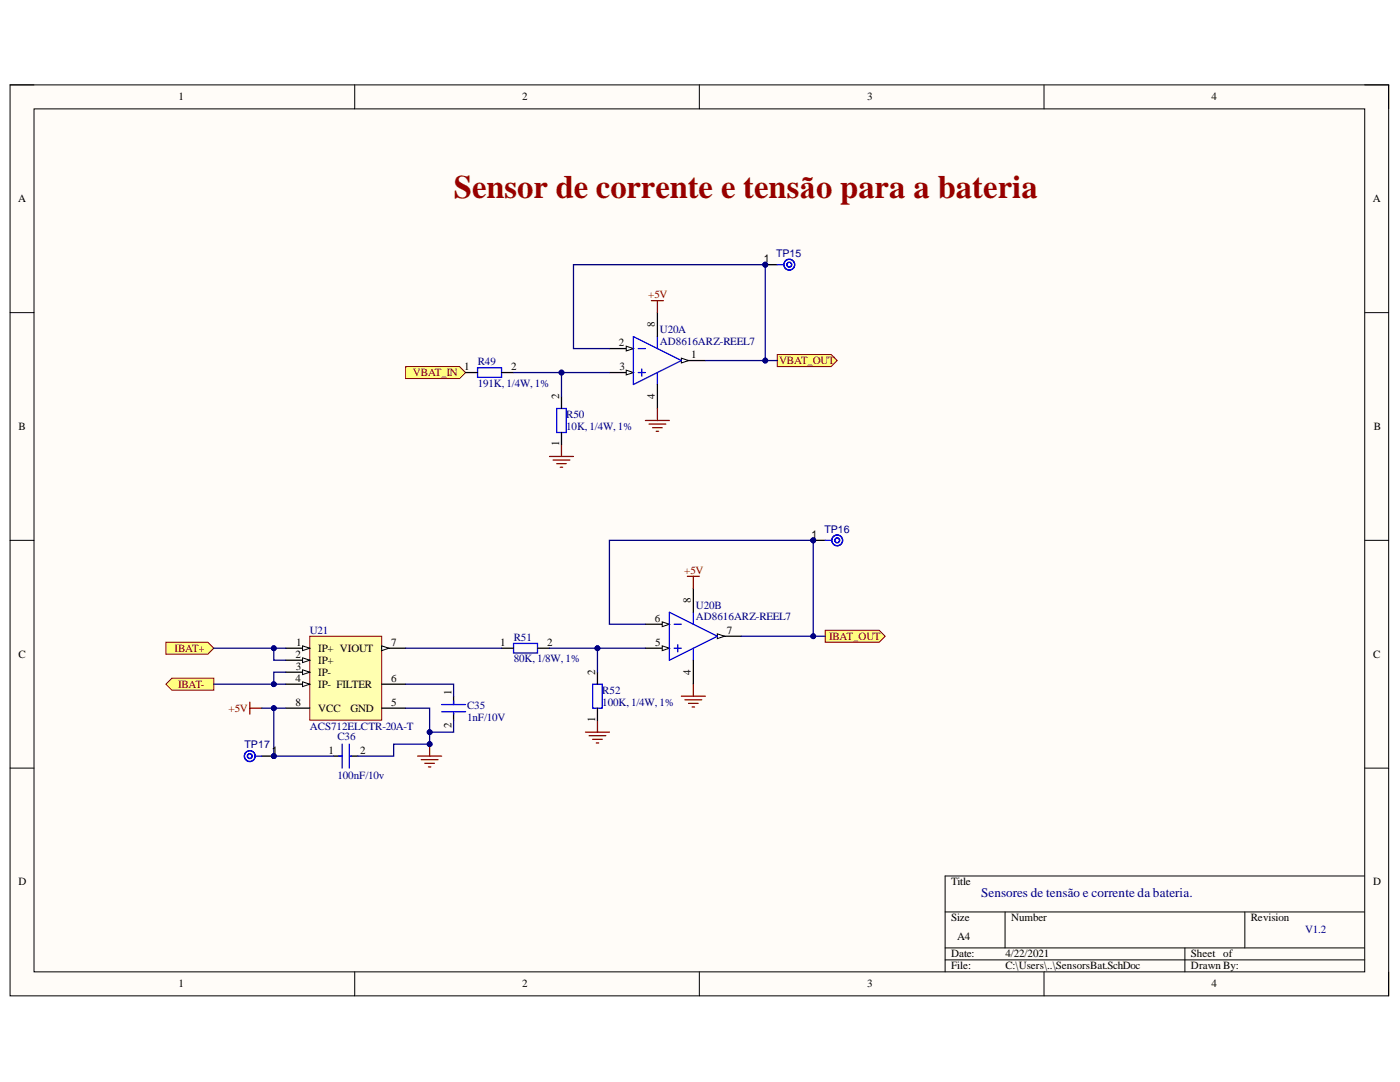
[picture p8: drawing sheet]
<svg xmlns="http://www.w3.org/2000/svg" width="279mm" height="216mm" viewBox="0 0 279 216" stroke-linecap="round" stroke-linejoin="round" font-family="sans-serif">
<defs><g id="words">
<text font-size="6.5" fill="#980000" x="90.6" y="39.4">Sensor de corrente e tensão para a bateria</text>
<text font-size="2.6" fill="#000080" x="195.8" y="179">Sensores de tensão e corrente da bateria.</text>
<g font-size="2.2">
<text x="35.6" y="20">1</text>
<text x="104.2" y="20">2</text>
<text x="173.1" y="20">3</text>
<text x="241.7" y="20">4</text>
<text x="3.6" y="40.3">A</text>
<text x="274" y="40.3">A</text>
<text x="130.7" y="65.3" transform="rotate(-90 130.7 65.3)">8</text>
<text x="123.5" y="69.1">2</text>
<text x="138" y="71.5">1</text>
<text x="92.6" y="73.8">1</text>
<text x="102" y="73.8">2</text>
<text x="123.7" y="73.8">3</text>
<text x="111.6" y="79.6" transform="rotate(-90 111.6 79.6)">2</text>
<text x="130.7" y="79.7" transform="rotate(-90 130.7 79.7)">4</text>
<text x="3.7" y="85.8">B</text>
<text x="111.6" y="89" transform="rotate(-90 111.6 89)">1</text>
<text x="274.1" y="85.8">B</text>
<text x="130.7" y="124.1">6</text>
<text x="137.9" y="120.3" transform="rotate(-90 137.9 120.3)">8</text>
<text x="3.7" y="131.2">C</text>
<text x="59" y="131.2">2</text>
<text x="59.1" y="128.9">1</text>
<text x="63.5" y="130.1">IP+ VIOUT</text>
<text x="78.1" y="128.9">7</text>
<text x="99.8" y="128.9">1</text>
<text x="109.2" y="128.9">2</text>
<text x="130.8" y="128.9">5</text>
<text x="145.1" y="126.4">7</text>
<text x="274.1" y="131.2">C</text>
<text x="59" y="136.1">4</text>
<text x="59" y="133.6">3</text>
<text x="63.5" y="132.4">IP+</text>
<text x="63.5" y="134.8">IP-</text>
<text x="63.5" y="137.2">IP- FILTER</text>
<text x="78.1" y="136.1">6</text>
<text x="118.8" y="134.6" transform="rotate(-90 118.8 134.6)">2</text>
<text x="137.9" y="134.6" transform="rotate(-90 137.9 134.6)">4</text>
<text x="59" y="140.8">8</text>
<text x="63.5" y="142">VCC</text>
<text x="70" y="142">GND</text>
<text x="78.1" y="140.8">5</text>
<text x="90.1" y="138.7" transform="rotate(-90 90.1 138.7)">1</text>
<text x="90.1" y="145.2" transform="rotate(-90 90.1 145.2)">2</text>
<text x="118.8" y="144" transform="rotate(-90 118.8 144)">1</text>
<text x="65.6" y="150.4">1</text>
<text x="71.9" y="150.4">2</text>
<text x="3.7" y="176.7">D</text>
<text x="189.8" y="176.7">Title</text>
<text x="274.1" y="176.7">D</text>
<text x="189.8" y="183.8">Size</text>
<text x="201.8" y="183.8">Number</text>
<text x="249.6" y="183.8">Revision</text>
<text x="189.8" y="191">Date:</text>
<text x="191" y="187.5">A4</text>
<text x="200.6" y="191">4/22/2021</text>
<text x="237.7" y="191">Sheet of</text>
<text x="35.6" y="197">1</text>
<text x="104.2" y="197">2</text>
<text x="173.1" y="197">3</text>
<text x="189.8" y="193.4">File:</text>
<text x="200.6" y="193.4">C:\Users\..\SensorsBat.SchDoc</text>
<text x="237.7" y="193.4">Drawn By:</text>
<text x="241.7" y="197">4</text>
</g>
<g font-size="2.2" fill="#800000">
<text x="129.3" y="59.5">+5V</text>
<text x="82.4" y="75">VBAT_IN</text>
<text x="155.5" y="72.6">VBAT_OUT</text>
<text x="136.5" y="114.5">+5V</text>
<text x="34.8" y="130.1">IBAT+</text>
<text x="165.5" y="127.7">IBAT_OUT</text>
<text x="35.5" y="137.2">IBAT-</text>
<text x="45.6" y="142">+5V</text>
</g>
<g font-size="2.2" fill="#000080">
<text x="131.7" y="66.4">U20A</text>
<text x="131.7" y="68.8">AD8616ARZ-REEL7</text>
<text x="95.3" y="72.9">R49</text>
<text x="95.3" y="77.2">191K, 1/4W, 1%</text>
<text x="113" y="83.4">R50</text>
<text x="113" y="85.8">10K, 1/4W, 1%</text>
<text x="138.9" y="121.4">U20B</text>
<text x="138.9" y="123.8">AD8616ARZ-REEL7</text>
<text x="61.8" y="126.4">U21</text>
<text x="102.5" y="127.9">R51</text>
<text x="102.5" y="132.2">80K, 1/8W, 1%</text>
<text x="93.2" y="141.6">C35</text>
<text x="93.2" y="143.9">1nF/10V</text>
<text x="120.2" y="138.4">R52</text>
<text x="120.2" y="140.8">100K, 1/4W, 1%</text>
<text x="61.8" y="145.6">ACS712ELCTR-20A-T</text>
<text x="67.3" y="147.7">C36</text>
<text x="67.3" y="155.4">100nF/10v</text>
<text x="260.4" y="186.2">V1.2</text>
</g>
<g font-size="2.1">
<text x="152.4" y="52.3">1</text>
<text x="162" y="107.3">1</text>
<text x="54.2" y="150.4">1</text>
</g>
<g font-size="2.1" fill="#000080">
<text x="154.9" y="51.2">TP15</text>
<text x="164.5" y="106.3">TP16</text>
<text x="48.8" y="149.3">TP17</text>
</g>
</g></defs>
<path d="M2 16.9h275.1v181.8h-275.1z" fill-rule="evenodd" fill="#fffcf8"/>
<path d="M2 16.9h275.1v181.8h-275.1z" fill="none" stroke="#000" stroke-width=".2"/>
<path d="M6.8 21.7h265.6v172.2h-265.6z" fill-rule="evenodd" fill="#fffcf8"/>
<g fill="none" stroke="#000" stroke-width=".2">
<path d="M2 16.9h4.8M70.8 16.9v4.8M139.6 16.9v4.8M208.4 16.9v4.8M272.4 16.9h4.7v4.8M6.8 21.7h265.6v172.2h-265.6zM2 62.4h4.8M272.4 62.4h4.7M2 107.8h4.8M272.4 107.8h4.7M2 153.3h4.8M272.4 153.3h4.7"/>
<path d="M272.4 174.8h-83.8v19.1M70.8 193.9v4.8M139.6 193.9v4.8M188.6 182h83.8M188.6 189.1h83.8M188.6 191.5h83.8M200.6 182v7.1M208.4 193.9v4.8M236.5 189.1v4.8M248.4 182v7.1M277.1 193.9v4.8"/>
</g>
<path d="M61.8 127h14.4v16.7h-14.4z" fill-rule="evenodd" fill="#ffffb0"/>
<path d="M61.8 127h14.4v16.7h-14.4z" fill="none" stroke="#800000" stroke-width=".2"/>
<path d="M57 129.3h4.8" fill="none" stroke="#000" stroke-width=".25"/>
<path d="M60.4 128.9l1.4 .4-1.4 .5z" fill="#f8fcff"/>
<path d="M60.4 128.9l1.4 .4-1.4 .5z" fill="none" stroke="#000" stroke-width=".2"/>
<path d="M57 131.7h4.8" fill="none" stroke="#000" stroke-width=".25"/>
<path d="M60.4 131.3l1.4 .4-1.4 .5z" fill="#f8fcff"/>
<path d="M60.4 131.3l1.4 .4-1.4 .5z" fill="none" stroke="#000" stroke-width=".2"/>
<path d="M57 134.1h4.8" fill="none" stroke="#000" stroke-width=".25"/>
<path d="M60.4 133.7l1.4 .4-1.4 .5z" fill="#f8fcff"/>
<path d="M60.4 133.7l1.4 .4-1.4 .5z" fill="none" stroke="#000" stroke-width=".2"/>
<path d="M57 136.5h4.8" fill="none" stroke="#000" stroke-width=".25"/>
<path d="M60.4 136l1.4 .5-1.4 .5z" fill="#f8fcff"/>
<path d="M60.4 136l1.4 .5-1.4 .5z" fill="none" stroke="#000" stroke-width=".2"/>
<path d="M76.2 136.5h4.8M76.2 129.3h4.8M76.2 141.3h4.8" fill="none" stroke="#000" stroke-width=".25"/>
<path d="M76.2 128.9l1.4 .4-1.4 .5z" fill="#f8fcff"/>
<path d="M76.2 128.9l1.4 .4-1.4 .5z" fill="none" stroke="#000" stroke-width=".2"/>
<path d="M57 141.3h4.8" fill="none" stroke="#000" stroke-width=".25"/>
<path d="M83.3 150.9h4.8M84.1 151.6h3.3M84.8 152.3h1.9M85.5 153h.5M85.7 148.5v2.4" fill="none" stroke="#800000" stroke-width=".25"/>
<circle cx="85.7" cy="148.5" r=".48" fill="#000080"/>
<circle cx="85.7" cy="148.5" r=".48" fill="none" stroke="#000080" stroke-width=".2"/>
<path d="M49.9 140.1v2.4M49.9 141.3h2.3" fill="none" stroke="#800000" stroke-width=".25"/>
<path d="M33.1 128.2h8.4l1.2 1.1-1.2 1.2h-8.4z" fill-rule="evenodd" fill="#ffff80"/>
<path d="M33.1 128.2h8.4l1.2 1.1-1.2 1.2h-8.4z" fill="none" stroke="#800000" stroke-width=".2"/>
<path d="M33.1 136.5l1.2-1.2h8.4v2.4h-8.4z" fill-rule="evenodd" fill="#ffff80"/>
<path d="M33.1 136.5l1.2-1.2h8.4v2.4h-8.4z" fill="none" stroke="#800000" stroke-width=".2"/>
<path d="M133.6 122.2l9.6 4.8M134.5 124.6h1.5M134.5 129.3h1.5M135.3 128.6v1.5" fill="none" stroke="#00f" stroke-width=".25"/>
<path d="M128.8 129.3h4.8" fill="none" stroke="#000" stroke-width=".25"/>
<path d="M132.2 128.9l1.4 .4-1.4 .5z" fill="#f8fcff"/>
<path d="M132.2 128.9l1.4 .4-1.4 .5z" fill="none" stroke="#000" stroke-width=".2"/>
<path d="M128.8 124.6h4.8" fill="none" stroke="#000" stroke-width=".25"/>
<path d="M132.2 124.1l1.4 .5-1.4 .4z" fill="#f8fcff"/>
<path d="M132.2 124.1l1.4 .5-1.4 .4z" fill="none" stroke="#000" stroke-width=".2"/>
<path d="M143.2 127h4.7" fill="none" stroke="#000" stroke-width=".25"/>
<path d="M143.2 126.5l1.4 .5-1.4 .4z" fill="#f8fcff"/>
<path d="M143.2 126.5l1.4 .5-1.4 .4z" fill="none" stroke="#000" stroke-width=".2"/>
<path d="M133.6 122.2v9.5l9.6-4.7M138.4 122.2v2.4M138.4 129.3v2.4" fill="none" stroke="#00f" stroke-width=".25"/>
<path d="M138.4 117.4v4.8M138.4 131.7v4.8" fill="none" stroke="#000" stroke-width=".25"/>
<path d="M137.2 115h2.4M138.4 115v2.4M136 138.9h4.8M136.7 139.6h3.3M138.4 136.5v2.4M137.4 140.3h1.9M138.1 141.1h.5" fill="none" stroke="#800000" stroke-width=".25"/>
<path d="M164.7 125.8h10.8l1.2 1.2-1.2 1.2h-10.8z" fill-rule="evenodd" fill="#ffff80"/>
<path d="M164.7 125.8h10.8l1.2 1.2-1.2 1.2h-10.8z" fill="none" stroke="#800000" stroke-width=".2"/>
<path d="M127.4 69.6h1.4M127.4 74.3h1.4M128.1 73.6v1.5M136 71.9l-9.6 4.8" fill="none" stroke="#00f" stroke-width=".25"/>
<path d="M136 71.9h4.8" fill="none" stroke="#000" stroke-width=".25"/>
<path d="M136 71.5l1.4 .4-1.4 .5z" fill="#f8fcff"/>
<path d="M136 71.5l1.4 .4-1.4 .5z" fill="none" stroke="#000" stroke-width=".2"/>
<path d="M121.6 69.6h4.8" fill="none" stroke="#000" stroke-width=".25"/>
<path d="M125 69.1l1.4 .5-1.4 .4z" fill="#f8fcff"/>
<path d="M125 69.1l1.4 .5-1.4 .4z" fill="none" stroke="#000" stroke-width=".2"/>
<path d="M121.6 74.3h4.8" fill="none" stroke="#000" stroke-width=".25"/>
<path d="M125 73.9l1.4 .4-1.4 .5z" fill="#f8fcff"/>
<path d="M125 73.9l1.4 .4-1.4 .5z" fill="none" stroke="#000" stroke-width=".2"/>
<path d="M131.2 67.2v2.4M131.2 74.3v2.4M136 71.9l-9.6-4.7v9.5" fill="none" stroke="#00f" stroke-width=".25"/>
<path d="M131.2 62.4v4.8M131.2 76.7v4.8" fill="none" stroke="#000" stroke-width=".25"/>
<path d="M130 60h2.4M131.2 60v2.4M109.7 91.1h4.8M110.4 91.8h3.3M111.1 92.5h1.9M111.8 93.2h.5M112.1 88.7v2.4M128.8 83.9h4.8M129.5 84.6h3.4M130.2 85.3h2M131 86.1h.4M131.2 81.5v2.4" fill="none" stroke="#800000" stroke-width=".25"/>
<path d="M81 73.1h10.7l1.2 1.2-1.2 1.2h-10.7z" fill-rule="evenodd" fill="#ffff80"/>
<path d="M81 73.1h10.7l1.2 1.2-1.2 1.2h-10.7z" fill="none" stroke="#800000" stroke-width=".2"/>
<path d="M155.1 70.8h10.8l1.2 1.1-1.2 1.2h-10.8z" fill-rule="evenodd" fill="#ffff80"/>
<path d="M155.1 70.8h10.8l1.2 1.1-1.2 1.2h-10.8z" fill="none" stroke="#800000" stroke-width=".2"/>
<path d="M116.8 146.1h4.8M117.6 146.8h3.3M118.3 147.5h1.9M119 148.2h.5M119.2 143.7v2.4" fill="none" stroke="#800000" stroke-width=".25"/>
<path d="M95.3 73.4h4.8v1.9h-4.8zM111.1 81.5h1.9v4.8h-1.9zM90.5 139.9v.7M102.5 128.4h4.8v1.9h-4.8zM118.3 136.5h1.9v4.8h-1.9zM67.6 150.9h.7M68.3 148.5v4.8M69.7 148.5v4.8M69.9 150.9h.3M88.1 140.6h4.8M88.1 142h4.8M90.5 142.3v.2" fill="none" stroke="#00f" stroke-width=".25"/>
<path d="M92.9 74.3h2.4M100.1 74.3h2.4M112.1 79.1v2.4M112.1 86.3v2.4M90.5 138.9v1.7M100.1 129.3h2.4M107.3 129.3h2.4M119.2 134.1v2.4M66.6 150.9h1.7M69.9 150.9h1.5M90.5 142.3v1.4M119.2 141.3v2.4" fill="none" stroke="#000" stroke-width=".25"/>
<path d="M57 134.1h-2.4v2.4h2.4" fill="none" stroke="#000080" stroke-width=".25"/>
<circle cx="54.6" cy="136.5" r=".48" fill="#000080"/>
<circle cx="54.6" cy="136.5" r=".48" fill="none" stroke="#000080" stroke-width=".2"/>
<path d="M57 129.3h-2.4v2.4h2.4" fill="none" stroke="#000080" stroke-width=".25"/>
<circle cx="54.6" cy="129.3" r=".48" fill="#000080"/>
<circle cx="54.6" cy="129.3" r=".48" fill="none" stroke="#000080" stroke-width=".2"/>
<path d="M42.7 136.5h11.9" fill="none" stroke="#000080" stroke-width=".25"/>
<circle cx="54.6" cy="136.5" r=".48" fill="#000080"/>
<circle cx="54.6" cy="136.5" r=".48" fill="none" stroke="#000080" stroke-width=".2"/>
<path d="M42.7 129.3h11.9" fill="none" stroke="#000080" stroke-width=".25"/>
<circle cx="54.6" cy="129.3" r=".48" fill="#000080"/>
<circle cx="54.6" cy="129.3" r=".48" fill="none" stroke="#000080" stroke-width=".2"/>
<path d="M162.3 127h2.4" fill="none" stroke="#000080" stroke-width=".25"/>
<circle cx="162.3" cy="127" r=".48" fill="#000080"/>
<circle cx="162.3" cy="127" r=".48" fill="none" stroke="#000080" stroke-width=".2"/>
<path d="M121.6 69.6h-7.1v-16.8h38.2v19.1h-11.9" fill="none" stroke="#000080" stroke-width=".25"/>
<circle cx="152.7" cy="52.8" r=".48" fill="#000080"/>
<circle cx="152.7" cy="52.8" r=".48" fill="none" stroke="#000080" stroke-width=".2"/>
<circle cx="152.7" cy="71.9" r=".48" fill="#000080"/>
<circle cx="152.7" cy="71.9" r=".48" fill="none" stroke="#000080" stroke-width=".2"/>
<path d="M102.5 74.3h9.6v4.8" fill="none" stroke="#000080" stroke-width=".25"/>
<circle cx="112.1" cy="74.3" r=".48" fill="#000080"/>
<circle cx="112.1" cy="74.3" r=".48" fill="none" stroke="#000080" stroke-width=".2"/>
<path d="M112.1 74.3h9.5" fill="none" stroke="#000080" stroke-width=".25"/>
<circle cx="112.1" cy="74.3" r=".48" fill="#000080"/>
<circle cx="112.1" cy="74.3" r=".48" fill="none" stroke="#000080" stroke-width=".2"/>
<path d="M152.7 71.9h2.4" fill="none" stroke="#000080" stroke-width=".25"/>
<circle cx="152.7" cy="71.9" r=".48" fill="#000080"/>
<circle cx="152.7" cy="71.9" r=".48" fill="none" stroke="#000080" stroke-width=".2"/>
<path d="M81 141.3h4.7v7.2h-7.1v2.4h-7.2" fill="none" stroke="#000080" stroke-width=".25"/>
<circle cx="85.7" cy="148.5" r=".48" fill="#000080"/>
<circle cx="85.7" cy="148.5" r=".48" fill="none" stroke="#000080" stroke-width=".2"/>
<circle cx="85.7" cy="146.1" r=".48" fill="#000080"/>
<circle cx="85.7" cy="146.1" r=".48" fill="none" stroke="#000080" stroke-width=".2"/>
<path d="M54.6 141.3h2.4" fill="none" stroke="#000080" stroke-width=".25"/>
<circle cx="54.6" cy="141.3" r=".48" fill="#000080"/>
<circle cx="54.6" cy="141.3" r=".48" fill="none" stroke="#000080" stroke-width=".2"/>
<path d="M128.8 129.3h-9.6v4.8" fill="none" stroke="#000080" stroke-width=".25"/>
<circle cx="119.2" cy="129.3" r=".48" fill="#000080"/>
<circle cx="119.2" cy="129.3" r=".48" fill="none" stroke="#000080" stroke-width=".2"/>
<path d="M109.7 129.3h9.5" fill="none" stroke="#000080" stroke-width=".25"/>
<circle cx="119.2" cy="129.3" r=".48" fill="#000080"/>
<circle cx="119.2" cy="129.3" r=".48" fill="none" stroke="#000080" stroke-width=".2"/>
<path d="M81 129.3h19.1M128.8 124.6h-7.2v-16.8h40.7v19.2h-14.4" fill="none" stroke="#000080" stroke-width=".25"/>
<circle cx="162.3" cy="107.8" r=".48" fill="#000080"/>
<circle cx="162.3" cy="107.8" r=".48" fill="none" stroke="#000080" stroke-width=".2"/>
<circle cx="162.3" cy="127" r=".48" fill="#000080"/>
<circle cx="162.3" cy="127" r=".48" fill="none" stroke="#000080" stroke-width=".2"/>
<path d="M52.2 141.3h2.4v9.6h12" fill="none" stroke="#000080" stroke-width=".25"/>
<circle cx="54.6" cy="150.9" r=".48" fill="#000080"/>
<circle cx="54.6" cy="150.9" r=".48" fill="none" stroke="#000080" stroke-width=".2"/>
<circle cx="54.6" cy="141.3" r=".48" fill="#000080"/>
<circle cx="54.6" cy="141.3" r=".48" fill="none" stroke="#000080" stroke-width=".2"/>
<path d="M81 136.5h9.5v2.4M90.5 143.7v2.4h-4.8" fill="none" stroke="#000080" stroke-width=".25"/>
<circle cx="85.7" cy="146.1" r=".48" fill="#000080"/>
<circle cx="85.7" cy="146.1" r=".48" fill="none" stroke="#000080" stroke-width=".2"/>
<circle cx="162.3" cy="107.8" r=".48" fill="#000080"/>
<circle cx="162.3" cy="107.8" r=".48" fill="none" stroke="#000080" stroke-width=".2"/>
<path d="M162.3 107.8h2.4" fill="none" stroke="#000" stroke-width=".25"/>
<circle cx="162.3" cy="107.8" r=".48" fill="#000080"/>
<circle cx="162.3" cy="107.8" r=".48" fill="none" stroke="#000080" stroke-width=".2"/>
<g fill="none" stroke="#00f" stroke-width=".25">
<path d="M164.7 107.8h1.2"/>
<circle cx="167.1" cy="107.8" r="1.08"/>
<circle cx="167.1" cy="107.8" r=".48"/>
</g>
<circle cx="152.7" cy="52.8" r=".48" fill="#000080"/>
<circle cx="152.7" cy="52.8" r=".48" fill="none" stroke="#000080" stroke-width=".2"/>
<path d="M152.7 52.8h2.4" fill="none" stroke="#000" stroke-width=".25"/>
<circle cx="152.7" cy="52.8" r=".48" fill="#000080"/>
<circle cx="152.7" cy="52.8" r=".48" fill="none" stroke="#000080" stroke-width=".2"/>
<g fill="none" stroke="#00f" stroke-width=".25">
<path d="M155.1 52.8h1.2"/>
<circle cx="157.5" cy="52.8" r="1.08"/>
<circle cx="157.5" cy="52.8" r=".48"/>
</g>
<circle cx="54.6" cy="150.9" r=".48" fill="#000080"/>
<circle cx="54.6" cy="150.9" r=".48" fill="none" stroke="#000080" stroke-width=".2"/>
<path d="M52.2 150.9h2.4" fill="none" stroke="#000" stroke-width=".25"/>
<circle cx="54.6" cy="150.9" r=".48" fill="#000080"/>
<circle cx="54.6" cy="150.9" r=".48" fill="none" stroke="#000080" stroke-width=".2"/>
<g fill="none" stroke="#00f" stroke-width=".25">
<path d="M51 150.9h1.2"/>
<circle cx="49.9" cy="150.9" r=".48"/>
<circle cx="49.9" cy="150.9" r="1.08"/>
</g>
<use href="#words"/>
</svg>
